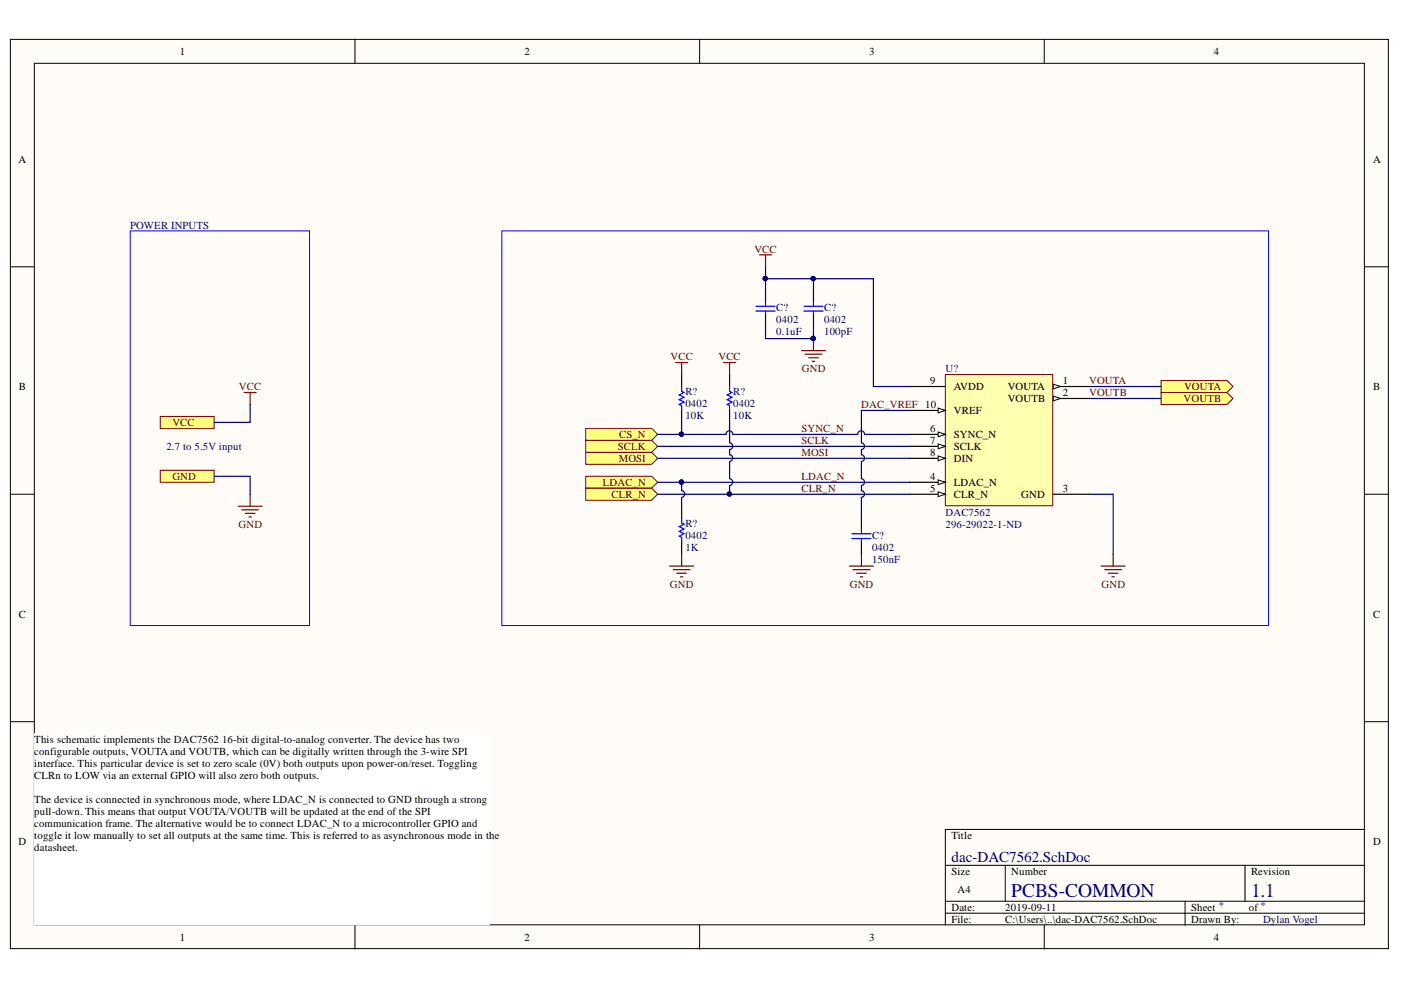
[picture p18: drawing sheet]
<svg xmlns="http://www.w3.org/2000/svg" width="297mm" height="210mm" viewBox="0 0 297 210" stroke-linecap="round" stroke-linejoin="round" font-family="sans-serif">
<defs><g id="words">
<g font-size="4.1" fill="#000080">
<text x="214.4" y="190.2">PCBS-COMMON</text>
<text x="265.2" y="190.2">1.1</text>
</g>
<text font-size="3.2" fill="#000080" x="201.7" y="182.7">dac-DAC7562.SchDoc</text>
<g font-size="2.3">
<text x="38.1" y="11.7">1</text>
<text x="111.2" y="11.7">2</text>
<text x="184.3" y="11.7">3</text>
<text x="257.4" y="11.7">4</text>
<text x="3.9" y="34.5">A</text>
<text x="291.1" y="34.5">A</text>
<text x="4" y="82.7">B</text>
<text x="197.2" y="81.4">9</text>
<text x="202.2" y="82.7">AVDD</text>
<text x="213.7" y="82.7">VOUTA</text>
<text x="225.3" y="81.4">1</text>
<text x="225.3" y="84">2</text>
<text x="291.1" y="82.7">B</text>
<text x="202.2" y="87.8">VREF</text>
<text x="213.7" y="85.2">VOUTB</text>
<text x="197.2" y="91.6">6</text>
<text x="197.2" y="94.1">7</text>
<text x="202.2" y="92.8">SYNC_N</text>
<text x="202.2" y="95.4">SCLK</text>
<text x="197.2" y="96.6">8</text>
<text x="197.2" y="101.7">4</text>
<text x="202.2" y="97.9">DIN</text>
<text x="197.2" y="104.3">5</text>
<text x="202.2" y="103">LDAC_N</text>
<text x="202.2" y="105.6">CLR_N</text>
<text x="216.5" y="105.6">GND</text>
<text x="225.3" y="104.3">3</text>
<text x="4" y="130.9">C</text>
<text x="291.1" y="130.9">C</text>
<text x="7.3" y="157.6">This schematic implements the DAC7562</text>
<text x="7.3" y="160.1">configurable outputs, VOUTA and VOUTB, which can be digitally written through the 3-wire SPI</text>
<text x="47.1" y="157.6">16-bit digital-to-analog converter. The device has two</text>
<text x="7.3" y="162.6">i</text>
<text x="7.3" y="165.2">CLRn to LOW via an external GPIO will also zero both outputs.</text>
<text x="7.9" y="162.6">nterface. This particular device is set to zero scale (0V) both outputs upon power-on/reset. Toggling</text>
<text x="7.3" y="170.3">The device is connected in synchronous mode, where LDAC_N is connected to GND through a strong</text>
<text x="7.3" y="172.9">pull-down. This means that output VOUTA/VOUTB will be updated at the end of the SPI</text>
<text x="3.9" y="179.2">D</text>
<text x="7.3" y="175.4">communication frame. The alternative would be to connect LDAC_N to a microcontroller GPIO and</text>
<text x="7.3" y="177.9">t</text>
<text x="7.9" y="177.9">oggle it low manually to set all outputs at the same time. This is referred to as asynchronous mode in the</text>
<text x="201.7" y="177.9">Title</text>
<text x="291.1" y="179.2">D</text>
<text x="7.3" y="180.5">datasheet.</text>
<text x="201.7" y="185.5">Size</text>
<text x="214.4" y="185.5">Number</text>
<text x="265.2" y="185.5">Revision</text>
<text x="203" y="189.3">A4</text>
<text x="201.7" y="193.1">Date:</text>
<text x="201.7" y="195.7">File:</text>
<text x="213.1" y="193.1">2019-09-11</text>
<text x="213.1" y="195.7">C:\Users\..\dac-DAC7562.SchDoc</text>
<text x="252.6" y="193.1">Sheet *</text>
<text x="252.6" y="195.7">Drawn By:</text>
<text x="264.8" y="193.1">of *</text>
<text x="38.1" y="199.5">1</text>
<text x="111.2" y="199.5">2</text>
<text x="184.3" y="199.5">3</text>
<text x="257.4" y="199.5">4</text>
</g>
<g font-size="2.3" fill="#000080">
<text x="27.6" y="48.5">POWER INPUTS</text>
<text x="164.6" y="66">C?</text>
<text x="174.7" y="66">C?</text>
<text x="164.6" y="71.1">0.1uF</text>
<text x="164.6" y="68.5">0402</text>
<text x="174.7" y="71.1">100pF</text>
<text x="174.7" y="68.5">0402</text>
<text x="145.3" y="83.7">R?</text>
<text x="155.5" y="83.7">R?</text>
<text x="200.5" y="78.9">U?</text>
<text x="145.3" y="88.8">10K</text>
<text x="145.3" y="86.3">0402</text>
<text x="155.5" y="88.8">10K</text>
<text x="155.5" y="86.3">0402</text>
<text x="35.3" y="95.4">2.7 to 5.5V input</text>
<text x="145.3" y="111.7">R?</text>
<text x="200.5" y="111.9">296-29022-1-ND</text>
<text x="200.5" y="109.4">DAC7562</text>
<text x="145.3" y="116.8">1K</text>
<text x="145.3" y="114.2">0402</text>
<text x="184.9" y="119.3">150nF</text>
<text x="184.9" y="114.2">C?</text>
<text x="184.9" y="116.8">0402</text>
<text x="267.8" y="195.7">Dylan Vogel</text>
</g>
<g font-size="2.3" fill="#800000">
<text x="159.9" y="53.6">VCC</text>
<text x="142.2" y="76.4">VCC</text>
<text x="152.3" y="76.4">VCC</text>
<text x="50.7" y="82.7">VCC</text>
<text x="170" y="78.9">GND</text>
<text x="230.9" y="81.4">VOUTA</text>
<text x="230.9" y="84">VOUTB</text>
<text x="251" y="82.7">VOUTA</text>
<text x="182.6" y="86.5">DAC_VREF 10</text>
<text x="251" y="85.2">VOUTB</text>
<text x="36.5" y="90.3">VCC</text>
<text x="131" y="95.4">SCLK</text>
<text x="131.3" y="92.8">CS_N</text>
<text x="169.9" y="91.6">SYNC_N</text>
<text x="169.9" y="94.1">SCLK</text>
<text x="36.5" y="101.7">GND</text>
<text x="131.2" y="97.9">MOSI</text>
<text x="169.9" y="96.6">MOSI</text>
<text x="169.9" y="101.7">LDAC_N</text>
<text x="127.8" y="103">LDAC_N</text>
<text x="129.7" y="105.6">CLR_N</text>
<text x="169.9" y="104.3">CLR_N</text>
<text x="50.6" y="111.9">GND</text>
<text x="142" y="124.6">GND</text>
<text x="180.2" y="124.6">GND</text>
<text x="233.5" y="124.6">GND</text>
</g>
</g></defs>
<g fill="#fffcf8" stroke="#000" stroke-width=".21">
<path d="M2.2 8.3h292.2v192.8h-292.2z"/>
<path d="M7.3 13.4h282v182.7h-282z"/>
</g>
<g fill="none" stroke="#000" stroke-width=".21">
<path d="M75.3 8.3v5.1M148.3 8.3v5.1M221.4 8.3v5.1M2.2 56.6h5.1M289.4 56.6h5.1M2.2 104.8h5.1M289.4 104.8h5.1M2.2 153h5.1M289.4 153h5.1M289.4 175.9h-89v20.3M75.3 196.2v5M148.3 196.2v5"/>
<path d="M200.4 183.5h89M200.4 191.1h89M200.4 193.6h89M213.1 183.5v7.6M221.4 196.2v5M251.3 191.1v5.1M264 183.5v7.6"/>
</g>
<path d="M200.4 79.4h22.8v27.8h-22.8z" fill="#ffffb0" stroke="#800000" stroke-width=".21"/>
<path d="M223.3 81.9h7.6" fill="none" stroke="#000" stroke-width=".25"/>
<path d="M223.3 81.4l1.5 .5-1.5 .6z" fill="#fffcf8"/>
<path d="M223.3 81.4l1.5 .5-1.5 .6z" fill="none" stroke="#000" stroke-width=".21"/>
<path d="M223.3 84.5h7.6" fill="none" stroke="#000" stroke-width=".25"/>
<path d="M223.3 84l1.5 .5-1.5 .5z" fill="#fffcf8"/>
<path d="M223.3 84l1.5 .5-1.5 .5z" fill="none" stroke="#000" stroke-width=".21"/>
<path d="M192.8 81.9h7.6M192.8 87h7.6M223.3 104.8h7.6" fill="none" stroke="#000" stroke-width=".25"/>
<path d="M198.9 86.5l1.5 .5-1.5 .5z" fill="#fffcf8"/>
<path d="M198.9 86.5l1.5 .5-1.5 .5z" fill="none" stroke="#000" stroke-width=".21"/>
<path d="M192.8 92.1h7.6" fill="none" stroke="#000" stroke-width=".25"/>
<path d="M198.9 91.6l1.5 .5-1.5 .5z" fill="#fffcf8"/>
<path d="M198.9 91.6l1.5 .5-1.5 .5z" fill="none" stroke="#000" stroke-width=".21"/>
<path d="M192.8 94.6h7.6" fill="none" stroke="#000" stroke-width=".25"/>
<path d="M198.9 94.1l1.5 .5-1.5 .5z" fill="#fffcf8"/>
<path d="M198.9 94.1l1.5 .5-1.5 .5z" fill="none" stroke="#000" stroke-width=".21"/>
<path d="M192.8 97.2h7.6" fill="none" stroke="#000" stroke-width=".25"/>
<path d="M198.9 96.7l1.5 .5-1.5 .5z" fill="#fffcf8"/>
<path d="M198.9 96.7l1.5 .5-1.5 .5z" fill="none" stroke="#000" stroke-width=".21"/>
<path d="M192.8 102.3h7.6" fill="none" stroke="#000" stroke-width=".25"/>
<path d="M198.9 101.7l1.5 .6-1.5 .5z" fill="#fffcf8"/>
<path d="M198.9 101.7l1.5 .6-1.5 .5z" fill="none" stroke="#000" stroke-width=".21"/>
<path d="M192.8 104.8h7.6" fill="none" stroke="#000" stroke-width=".25"/>
<path d="M198.9 104.3l1.5 .5-1.5 .5z" fill="#fffcf8"/>
<path d="M198.9 104.3l1.5 .5-1.5 .5z" fill="none" stroke="#000" stroke-width=".21"/>
<path d="M161 54h2.6M162.3 54v2.6M169.9 74.3h5.1M170.7 75.1h3.6M171.5 75.9h2M172.2 76.6h.5M172.5 71.8v2.5" fill="none" stroke="#800000" stroke-width=".25"/>
<circle cx="172.4" cy="71.8" r=".47" fill="#000080" stroke="#000080" stroke-width=".21"/>
<path d="M106.4 49h162.5v83.6h-162.5z" fill="none" stroke="#00f" stroke-width=".21"/>
<path d="M7.3 155.6h96.5v40.5h-96.5z" fill="#fff" stroke="#fff" stroke-width=".21"/>
<g fill="#ffff80" stroke="#800000" stroke-width=".21">
<path d="M34 88.3h11.4v2.5h-11.4z" fill-rule="evenodd"/>
<path d="M34 99.7h11.4v2.6h-11.4z" fill-rule="evenodd"/>
</g>
<path d="M27.6 49h38v83.6h-38z" fill="none" stroke="#00f" stroke-width=".21"/>
<path d="M51.8 83.2h2.5M53 83.2v2.6M50.5 107.3h5.1M51.2 108.1h3.6M52 108.9h2M52.8 109.6h.5M53 104.8v2.5" fill="none" stroke="#800000" stroke-width=".25"/>
<g fill="#ffff80" stroke="#800000" stroke-width=".21">
<path d="M124.2 101h14l1.2 1.3-1.2 1.2h-14z" fill-rule="evenodd"/>
<path d="M124.2 103.5h14l1.2 1.3-1.2 1.3h-14z" fill-rule="evenodd"/>
</g>
<path d="M143.2 76.9h2.6M144.5 76.9v2.5M182.6 117.5v2.5M180.1 120h5.1M180.9 120.8h3.5M181.6 121.5h2.1M182.4 122.3h.5" fill="none" stroke="#800000" stroke-width=".25"/>
<g fill="#ffff80" stroke="#800000" stroke-width=".21">
<path d="M124.2 95.9h14l1.2 1.3-1.2 1.2h-14z" fill-rule="evenodd"/>
<path d="M124.2 90.8h14l1.2 1.3-1.2 1.3h-14z" fill-rule="evenodd"/>
<path d="M246.2 80.7h14l1.2 1.2-1.2 1.3h-14z" fill-rule="evenodd"/>
<path d="M246.2 83.2h14l1.2 1.3-1.2 1.3h-14z" fill-rule="evenodd"/>
</g>
<path d="M153.4 76.9h2.6M154.7 76.9v2.5M144.5 117.5v2.5M236 117.5v2.5M142 120h5.1M142.7 120.8h3.6M143.5 121.5h2M144.3 122.3h.5M233.5 120h5.1M234.2 120.8h3.6M235 121.5h2M235.8 122.3h.5" fill="none" stroke="#800000" stroke-width=".25"/>
<path d="M124.2 93.4h14l1.2 1.2-1.2 1.3h-14z" fill-rule="evenodd" fill="#ffff80" stroke="#800000" stroke-width=".21"/>
<path d="M144.5 79.4v2.5M154.7 79.4v2.5M162.3 61.6v2.6M162.3 66.7v2.6M172.5 61.6v2.6M172.5 66.7v2.6M144.5 87v2.6M154.7 87v2.6M144.5 107.3v2.6M144.5 114.9v2.6M182.6 109.9v2.5M182.6 114.9v2.6" fill="none" stroke="#000" stroke-width=".25"/>
<g fill="none" stroke="#00f" stroke-width=".25">
<path d="M160.3 64.9h4M160.3 66h4M162.3 64.2v.7M162.3 66v.7M170.4 64.9h4.1M170.4 66h4.1M172.5 64.2v.7M172.5 66v.7M144.5 81.9v1.1l.5 .2-1 .5 1 .5-1 .5 1 .5-1 .6 .5 .2v1M154.7 81.9v1.1l.5 .2-1 .5 1 .5-1 .5 1 .5-1 .6 .5 .2v1M144.5 109.9v1l.5 .2-1 .5 1 .6-1 .5 1 .5-1 .5 .5 .2v1M180.6 113.2h4.1"/>
<path d="M180.6 114.2h4.1M182.6 112.4v.8M182.6 114.2v.7"/>
</g>
<g fill="none" stroke="#000080" stroke-width=".25">
<path d="M162.3 56.6v2.5h22.9v22.8h7.6M162.3 59.1v2.5M172.5 59.1v2.5M162.3 69.3v2.5h10.2v-2.5M53 85.8v3.8h-7.6M139.4 97.2h53.4M139.4 94.6h53.4M144.5 89.6v2.5M154.7 89.6v4.3a.72 .72 0 0 1 .6 .7 .72 .72 0 0 1-.6 .7M154.7 95.4v1a.71 .71 0 0 1 .6 .7 .71 .71 0 0 1-.6 .7M154.7 97.9v3.6a.72 .72 0 0 1 .6 .7 .72 .72 0 0 1-.6 .7M155.3 92.1a.71 .71 0 0 0-.7-.8 .71 .71 0 0 0-.7 .8h-14.5"/>
<path d="M182.6 97.9v3.6a.72 .72 0 0 1 .7 .7 .72 .72 0 0 1-.7 .7M182.6 95.4v1a.71 .71 0 0 1 .7 .7 .71 .71 0 0 1-.7 .7M183.3 92.1a.72 .72 0 0 0-.7-.8 .72 .72 0 0 0-.7 .8h-26.5M183.4 92.1h9.4M192.8 87h-10.2v6.9a.72 .72 0 0 1 .7 .7 .72 .72 0 0 1-.7 .7M230.9 84.5h15.3M230.9 81.9h15.3M45.4 101h7.6v3.8M139.4 104.8h53.4M139.4 102.3h53.4M144.5 102.3v1.7a.71 .71 0 0 1 .7 .7 .71 .71 0 0 1-.7 .7M144.5 105.6v1.7"/>
<path d="M154.7 103v1.8M182.6 103v1a.71 .71 0 0 1 .7 .7 .71 .71 0 0 1-.7 .7M182.6 105.6v4.3M230.9 104.8h5.1v12.7"/>
</g>
<g fill="#000080" stroke="#000080" stroke-width=".21">
<circle cx="172.4" cy="71.8" r=".47"/>
<circle cx="162.3" cy="59.1" r=".46"/>
<circle cx="172.4" cy="59.1" r=".46"/>
<circle cx="144.5" cy="92.1" r=".46"/>
<circle cx="154.6" cy="104.7" r=".46"/>
<circle cx="144.5" cy="102.2" r=".46"/>
</g>
<use href="#words"/>
</svg>
